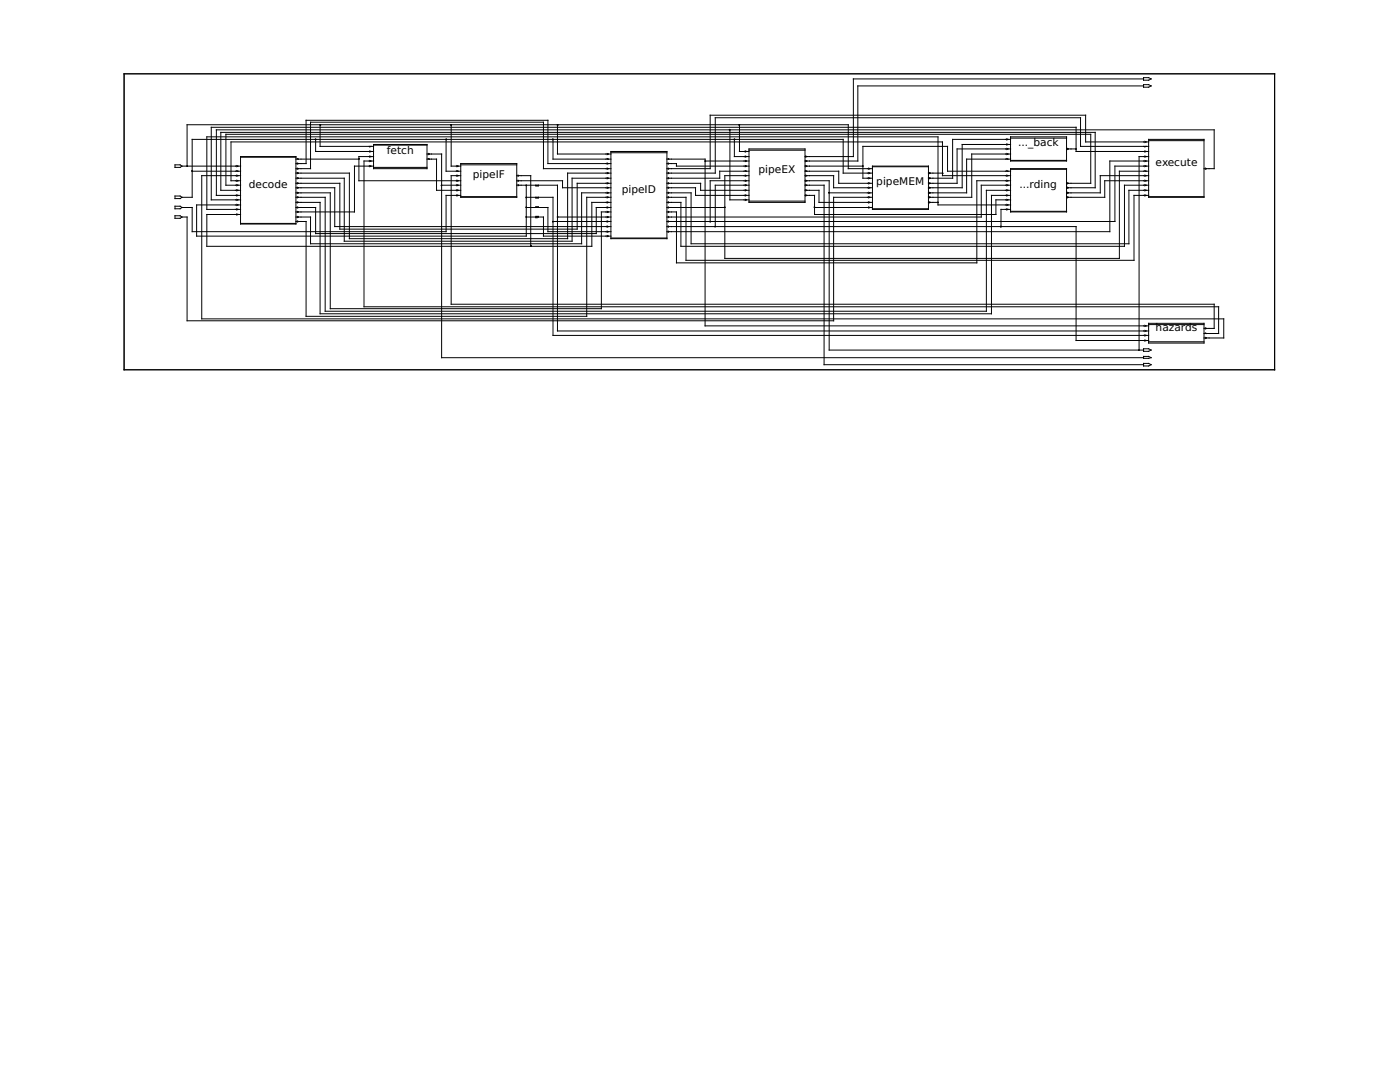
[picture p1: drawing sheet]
<svg xmlns="http://www.w3.org/2000/svg" width="279mm" height="216mm" viewBox="0 0 279 216" stroke-linecap="round" stroke-linejoin="round" font-family="sans-serif">
<defs><g id="words">
<g font-size="2.1">
<text x="203.2" y="29.2">..._back</text>
<text x="77.2" y="30.7">fetch</text>
<text x="94.4" y="35.6">pipeIF</text>
<text x="151.4" y="34.5">pipeEX</text>
<text x="230.6" y="33.1">execute</text>
<text x="49.7" y="37.5">decode</text>
<text x="124.1" y="38.5">pipeID</text>
<text x="174.9" y="37">pipeMEM</text>
<text x="203.5" y="37.5">...rding</text>
<text x="230.6" y="66">hazards</text>
</g>
</g></defs>
<g fill="none" stroke="#000" stroke-width=".2">
<path d="M24.8 14.7h229.6v59.1h-229.6zM228.2 17.1h-57v15h-10.5M228.2 15.7h-57.9v15.5h-9.6M228.2 15.5h1l.5 .2-.5 .3h-1zM228.2 16.9h1l.5 .2-.5 .3h-1zM34.9 32.9h1l.4 .2-.4 .3h-1zM34.9 39.1h1l.4 .3-.4 .2h-1zM36.3 33.1h11.7M37.3 33.1v-8.2h132v8.8h4.8M38.4 34.2h9.6M47.2 36.8l.3 .2-.3 .1M47.2 37.8l.3 .2-.3 .1"/>
<path d="M47.2 35.9l.3 .2-.3 .1M47.2 34.9l.3 .2-.3 .1M47.2 34l.3 .2M47.2 33l.3 .1-.3 .2M47.2 38.9l.3 .1-.3 .1M47.2 39.8l.3 .1-.3 .1M48 31.2h11.1v13.5h-11.1zM48 31.4h11.1M48 35.1h-7.7v28.5h203.9v3.8h-3.9M59.1 34.5h10.6v13.1h43.6v-13.1h8.6M59.1 38.5h6.8v23.1h54.1v-19.3h1.9M59.1 33.7h2.9v-9.3h46.5v9.3h13.4"/>
<path d="M59.1 32.6h2v-8.6h48.2v8.6h12.6M59.1 35.6h9.6v12.5h45.5v-12.5h7.7M59.1 31.7h12.5M59.1 36.6h8.7v9.1h47.4v-9.1h6.7M59.1 37.5h7.7v7.7h55.1M59.3 31.6l.3 .1M59.3 32.5l.3 .1-.3 .2M59.3 33.5l.3 .2-.3 .1M59.3 34.4l.3 .1-.3 .2M59.3 36.4l.3 .2-.3 .1M59.3 35.4l.3 .2-.3 .1M59.3 37.3l.3 .2-.3 .1"/>
<path d="M59.3 38.4l.3 .1-.3 .1M59.3 39.2l.3 .2-.3 .1M63 27.8v2.4h11.5M63.9 24.9v4.3h10.6M73.8 32l.2 .1-.2 .2M73.8 30.1l.2 .1-.2 .2M73.8 31.1l.2 .1-.2 .2M73.8 33l.2 .1-.2 .2M74 29.2l-.2 .1M74.5 32.1h-1.9v29.1h170.6v5.3h-2.9M74.5 33.1h-3.8v9.2h-11.6M74.5 28.8h10.7v4.9h-10.7z"/>
<path d="M74.5 29h10.7M74.5 33.4h10.7M74.5 31.2h-2.9v4.9h20.3M85.2 30.7h2.9v40.7h140.1M85.2 31.7h1.9v6.3h4.8M85.5 31.6l.2 .1M85.5 30.6l.2 .1-.2 .2M88.1 37h3.8M89 27.8v6.4h2.9M90 24.9v8.2h1.9M91.2 33l.2 .1-.2 .2M91.2 34l.2 .2"/>
<path d="M91.2 34.9l.2 .2-.2 .1M91.2 35.9l.2 .2-.2 .1M91.2 36.8l.2 .2-.2 .1M91.2 37.8l.2 .2-.2 .1M91.2 38.9l.2 .1-.2 .1M91.9 32.6h11.2v6.8h-11.2zM91.9 39h-2.9v7.2h-50.6v-4.8h-2.1M91.9 32.9h11.2M91.9 39.2h11.2M91.9 35.1h-1.9v25.6h152.3v4.8h-2M103.1 37h8.2v29h117.9M103.1 36.1h9.2v1.4h9.6"/>
<path d="M103.1 35.1h2.8v14M103.4 35.9l.1 .2-.1 .1M103.4 34.9l.1 .2-.1 .1M103.4 36.8l.1 .2-.1 .1M105 39.4h5.4v27.5h118.8M105 37v10.1h-65.8v-6.2h8.8M106.9 37v.1h.5v-.1M106.9 39.4v.1h.5v-.1M110.4 27.8v3.9h11.5M111.3 24.9v5.8h10.6M121.2 30.6l.2 .1-.2 .2M121.2 32.5l.2 .1-.2 .2"/>
<path d="M121.2 33.5l.2 .2-.2 .1M121.2 31.6l.2 .1M121.2 34.4l.2 .1-.2 .2M121.2 36.4l.2 .2-.2 .1M121.2 35.4l.2 .2-.2 .1M121.2 37.3l.2 .2-.2 .1M121.2 39.2l.2 .2-.2 .1M121.2 38.4l.2 .1-.2 .1M121.9 38.5h-5.8v10.1h-54.1v-5.3h-2.9M121.9 39.4h-4.8v23.7h-56v-18.9h-2M121.9 30.2h11.2v17.4h-11.2zM121.9 30.5h11.2"/>
<path d="M133.1 32.6h1.9v.5h14.5M133.1 31.7h7.6v33.3h88.5M133.1 36.6h6.7v1.4h9.7M133.1 37.5h5.7v1.5h10.7M133.4 33.5l.1 .2-.1 .1M133.4 32.5l.1 .1-.1 .2M133.4 31.6l.1 .1M133.4 35.4l.1 .2-.1 .1M133.4 34.4l.1 .1-.1 .2M133.4 37.3l.1 .2-.1 .1M133.4 39.2l.1 .2-.1 .1M133.4 36.4l.1 .2-.1 .1"/>
<path d="M133.4 38.4l.1 .1-.1 .1M140.7 32.1h8.8M145.7 25.9v14h3.8M146.6 27.8v3.4h2.9M147.6 24.9v5.3h1.9M148.7 34l.3 .2M148.7 30.1l.3 .1-.3 .2M148.7 31.1l.3 .1-.3 .2M148.7 32l.3 .1-.3 .2M148.7 33l.3 .1-.3 .2M148.7 38.9l.3 .1-.3 .1M148.7 39.8l.3 .1-.3 .1"/>
<path d="M148.7 37.8l.3 .2-.3 .1M148.7 36.8l.3 .2-.3 .1M148.7 34.9l.3 .2-.3 .1M148.7 35.9l.3 .2-.3 .1M149.5 37h-6.8v8.2M149.5 29.7h11.2v10.7h-11.2zM149.5 30h11.2M149.5 34.2h-5.9v1.4h-10.5M149.5 36.1h-7.8v8.1M160.7 37h3.8v35.8h63.7M160.7 33.1h11.5M160.7 38h2.7v2.4h10.7"/>
<path d="M160.7 34.2h6.7v2.4h6.7M160.7 35.1h5.7v2.4h7.7M160.7 36.1h4.8v33.8h62.7M160.7 39h1.9v3.8h36.2v-2.9h2.9M160.8 31.1l.2 .1-.2 .2M160.8 32l.2 .1-.2 .2M160.8 33l.2 .1-.2 .2M160.8 37.8l.2 .2-.2 .1M160.8 38.9l.2 .1-.2 .1M160.8 36.8l.2 .2-.2 .1M160.8 35.9l.2 .2-.2 .1M160.8 34.9l.2 .2-.2 .1"/>
<path d="M160.8 34l.2 .2M165.5 38.5h8.6M173.4 35.4l.2 .2-.2 .1M173.4 34.4l.2 .1-.2 .2M173.4 33.5l.2 .2-.2 .1M173.4 37.3l.2 .2-.2 .1M173.4 39.2l.2 .2-.2 .1M173.4 38.4l.2 .1-.2 .1M173.4 36.4l.2 .2-.2 .1M174.1 39.4h-7.7v24.6h-129.1v-20.7h-1M174.1 34.5h-5.8v-6.7h-129.9v11.6h-2.1M174.1 33.1h11.2v8.7h-11.2z"/>
<path d="M174.1 33.3h11.2M185.3 34.5h2.8M185.4 34.4l.3 .1-.3 .2M185.4 37.3l.3 .2-.3 .1M185.4 36.4l.3 .2-.3 .1M185.4 35.4l.3 .2-.3 .1M185.4 39.2l.3 .2-.3 .1M185.4 38.4l.3 .1-.3 .1M200.9 34.9l.3 .2-.3 .1M200.9 34l.3 .2M200.9 29.6l.3 .1-.3 .1M200.9 28.7l.3 .1-.3 .2"/>
<path d="M200.9 27.7l.3 .1-.3 .1M200.9 30.6l.3 .1-.3 .2M200.9 31.6l.3 .1M200.9 37.8l.3 .2-.3 .1M200.9 36.8l.3 .2-.3 .1M200.9 35.9l.3 .2-.3 .1M200.9 38.9l.3 .1-.3 .1M200.9 39.8l.3 .1-.3 .1M201.7 37h-5.9v6.3h-62.7M201.7 38h-4.8v24.1h-132v-22.7h-5.8M201.7 30.7h-7.8v8.7h-8.6M201.7 27.3h11.2v4.8h-11.2z"/>
<path d="M201.7 33.7h11.2v8.6h-11.2zM201.7 27.6h11.2M201.7 32h11.2M201.7 36.1h-6.8v16.4h-59.9v-10.2h-1.9M201.7 33.8h11.2M201.7 39h-3.8v23.6h-134v-22.2h-4.8M201.7 29.7h-10.7v6.9h-5.7M201.7 28.8h-9.7v8.7h-6.7M201.7 27.8h-11.6v7.8h-4.8M201.7 34.2h-12.6v-5h-16.9v6.4h1.9M201.7 31.7h-8.8v6.8h-7.6M201.7 35.1h-13.6v-6.8h-142v7.8h1.9"/>
<path d="M212.9 36.6h4.8v-9.8h-172.6v10.2h2.9M212.9 29.7h1.9M212.9 37.5h5.7v-11.1h-174.5v11.6h3.9M213 37.3l.2 .2-.2 .1M213 36.4l.2 .2-.2 .1M213 29.6l.2 .1-.2 .1M213 38.4l.2 .1-.2 .1M213 39.2l.2 .2-.2 .1M228.5 28.2l.2 .1-.2 .1M228.5 31.1l.2 .1-.2 .2M228.5 32l.2 .1-.2 .2M228.5 33l.2 .1-.2 .2"/>
<path d="M228.5 34l.2 .2M228.5 34.9l.2 .2-.2 .1M228.5 35.9l.2 .2-.2 .1M228.5 36.8l.2 .2-.2 .1M228.5 37.8l.2 .2-.2 .1M228.5 38.9l.2 .1-.2 .1M228.5 30.1l.2 .1-.2 .2M228.7 29.2l-.2 .1M229.2 39h-2.9v12.9h-89.4v-12.5h-3.8M229.2 36.1h-8.7v3.3h-7.6M229.2 27.8h11.1v11.6h-11.1zM229.2 37h-4.8v12.1h-88.5v-8.7h-2.8"/>
<path d="M229.2 32.1h-7.7v14.1h-88.4M229.2 33.1h-6.7v11.1h-89.4M229.2 30.2h-14.4v-4.8h-172.6v14.5h5.8M229.2 28.3h-12.5v-5.3h-75v10.7h-8.6M229.2 39.2h11.1M229.2 28.1h11.1M229.2 31.2h-1.9v38.7M229.2 29.2h-13.6v-5.7h-72.9v11h-9.6M229.2 34.2h-5.8v17.4h-78.7v-16.5h4.8M229.2 35.1h-9.6v3.4h-6.7M229.2 38h-3.9v10.6h-87.4v-10.1h-4.8M240.3 33.7h2v-7.8h-199.1v13.1h4.8"/>
<path d="M240.5 33.5l.3 .2-.3 .1M34.9 41.1h1l.4 .3-.4 .3h-1zM34.9 43.1h1l.4 .2-.4 .3h-1zM47.2 40.8l.3 .1-.3 .1M47.2 41.7l.3 .1-.3 .1M47.2 42.7l.3 .1-.3 .1M48 44.6h11.1M59.1 41.4h3.9v5.2h56v-5.2h2.9M59.3 43.2l.3 .1-.3 .1M59.3 41.3l.3 .1-.3 .1M59.3 40.3l.3 .1-.3 .1M59.3 42.2l.3 .1-.3 .1"/>
<path d="M59.3 44.1l.3 .1-.3 .1M105 43.3h1.9M105 41.4h4.3v4.8h12.6M106.9 41.4v-.1h.5v.1M107.4 43.3v-.1h-.5v.2h.3v-.1h1.3v3.8h13.4M110.4 44.2h11.5M111.3 43.3h10.6M121.2 40.3l.2 .1-.2 .1M121.2 47l.2 .1-.2 .1M121.2 44.1l.2 .1-.2 .1M121.2 46.1l.2 .1-.2 .2M121.2 41.3l.2 .1-.2 .1"/>
<path d="M121.2 42.2l.2 .1-.2 .1M121.2 45.1l.2 .1-.2 .1M121.2 43.2l.2 .1-.2 .1M121.9 47.5h11.2M121.9 40.4h-3.8v8.7h-76.8v-6.3h6.7M133.1 41.4h11.6M133.1 45.2h81.7v22.7h14.4M133.4 46.1l.1 .1-.1 .2M133.4 45.1l.1 .1-.1 .1M133.4 40.3l.1 .1-.1 .1M133.4 41.3l.1 .1-.1 .1M133.4 42.2l.1 .1-.1 .1"/>
<path d="M133.4 43.2l.1 .1-.1 .1M133.4 44.1l.1 .1-.1 .1M149.5 40.1h11.2M162.6 41.4h11.5M173.4 41.3l.2 .1-.2 .1M173.4 40.3l.2 .1-.2 .1M174.1 41.7h11.2M185.3 40.4h1.9M185.4 40.3l.3 .1-.3 .1M200.9 41.7l.3 .1-.3 .1M200.9 40.8l.3 .1-.3 .1M201.7 40.9h-14.5v-13.6h-145.9v14.5h6.7"/>
<path d="M201.7 41.8h-1.9v3.4M201.7 42.2h11.2M228.2 69.6h1l.5 .3-.5 .2h-1zM228.2 71.1h1l.5 .3-1.5 .1zM228.2 72.5h1l.5 .3-.5 .2h-1zM228.5 64.9l.2 .1-.2 .2M228.5 66.8l.2 .1-.2 .2M228.5 65.9l.2 .1-.2 .2M228.5 67.8l.2 .1-.2 .2M229.2 64.5h11.1v4h-11.1zM229.2 64.8h11.1M229.2 68.2h11.1"/>
<path d="M240.5 67.3l.3 .1-.3 .2M240.5 65.4l.3 .1-.3 .2M240.5 66.4l.3 .1"/>
<circle cx="88.1" cy="37" r=".07"/>
<circle cx="105" cy="39.4" r=".07"/>
<circle cx="105" cy="37" r=".07"/>
<circle cx="145.6" cy="25.9" r=".07"/>
<circle cx="165.4" cy="38.5" r=".07"/>
<circle cx="214.7" cy="29.8" r=".07"/>
<circle cx="105" cy="41.4" r=".07"/>
<circle cx="105" cy="43.3" r=".07"/>
<circle cx="106" cy="49.1" r=".07"/>
<circle cx="110.3" cy="44.3" r=".07"/>
<circle cx="111.3" cy="43.3" r=".07"/>
<circle cx="141.7" cy="44.3" r=".07"/>
<circle cx="142.7" cy="45.2" r=".07"/>
<circle cx="144.6" cy="41.4" r=".07"/>
<circle cx="162.5" cy="41.4" r=".07"/>
<circle cx="187.2" cy="40.4" r=".07"/>
<circle cx="199.7" cy="45.2" r=".07"/>
<circle cx="227.3" cy="69.9" r=".07"/>
</g>
<g fill="#000" stroke="#000" stroke-width=".2">
<circle cx="37.4" cy="33.1" r=".07"/>
<circle cx="38.3" cy="34.1" r=".07"/>
<circle cx="63" cy="27.8" r=".07"/>
<circle cx="63.9" cy="24.9" r=".07"/>
<circle cx="71.7" cy="31.7" r=".07"/>
<circle cx="89.1" cy="27.8" r=".07"/>
<circle cx="90" cy="24.9" r=".07"/>
<circle cx="110.3" cy="27.8" r=".07"/>
<circle cx="111.3" cy="24.9" r=".07"/>
<circle cx="140.8" cy="32.2" r=".07"/>
<circle cx="146.6" cy="27.8" r=".07"/>
<circle cx="147.5" cy="24.9" r=".07"/>
<circle cx="172.2" cy="33.1" r=".07"/>
<circle cx="188.1" cy="34.6" r=".07"/>
</g>
<use href="#words"/>
</svg>
